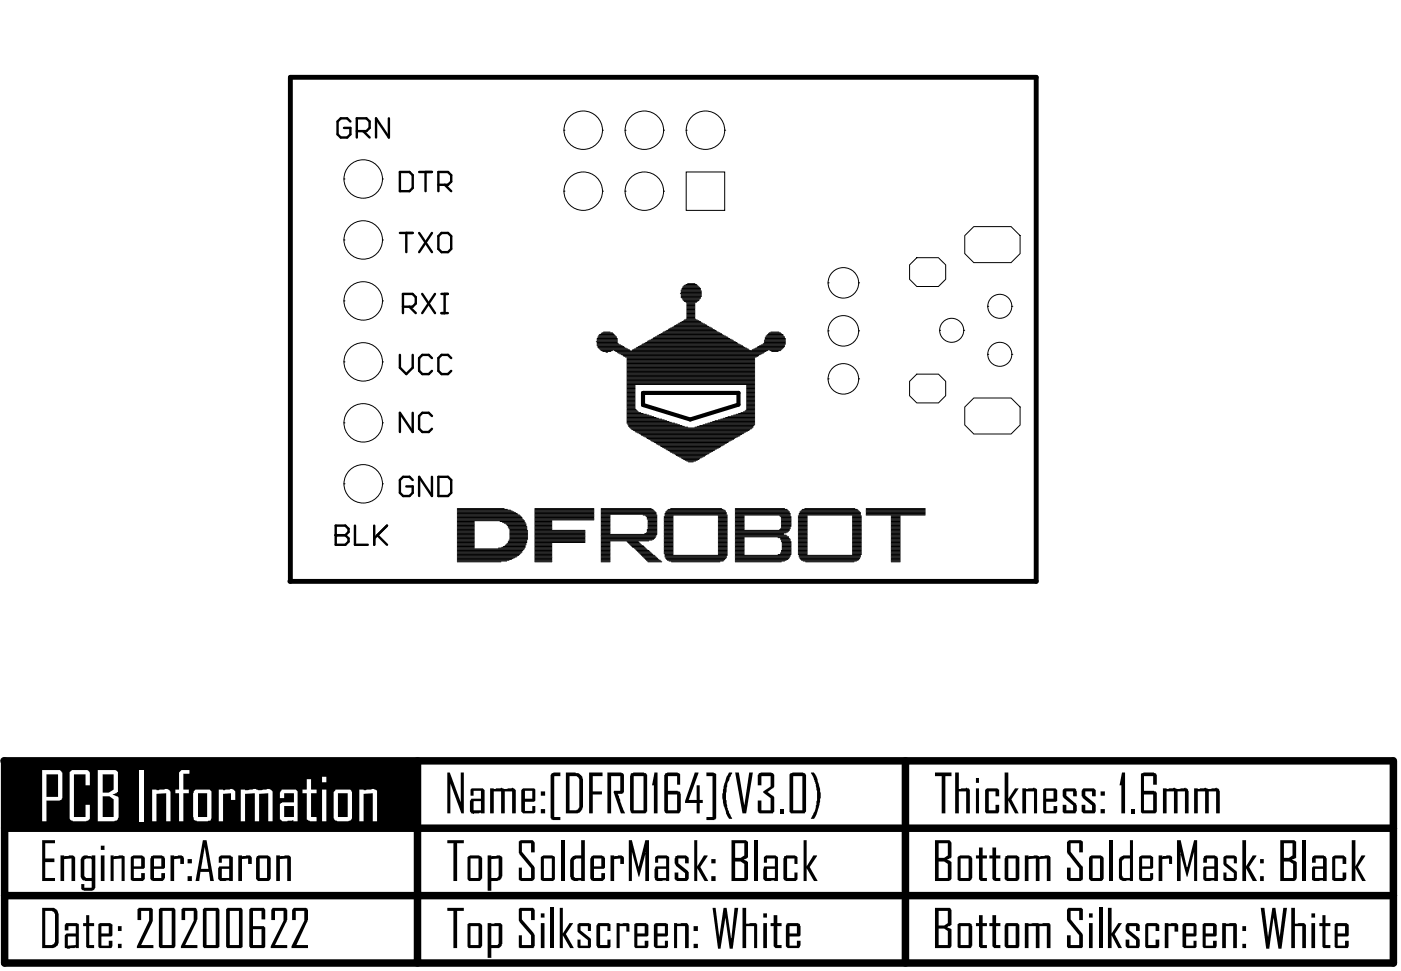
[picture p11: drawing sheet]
<svg xmlns="http://www.w3.org/2000/svg" width="97mm" height="67mm" viewBox="0 0 97 67" stroke-linecap="round" stroke-linejoin="round" font-family="sans-serif">
<path d="M.3 52.5h95.8M.3 52.5v14h95.8v-14M.3 57.2h95.8M28.8 52.5v14M62.5 52.5v14M.3 61.8h95.8" fill="none" stroke="#000" stroke-width=".52"/>
<g fill="#000">
<path d="M11.8 59h.2v.1a.46 .46 0 0 1 .7 .2v.3h-.3v-.3h-.4v1.5h-.2zM16.4 59h.3v.1a.51 .51 0 0 1 .7 .1v.4h-.3v-.3h-.4v1.5h-.3zM64.5 53.3h1.1v.3h-.4v2.5h-.2v-2.5h-.5zM65.9 53.3h.3v1.2h.1a.41 .41 0 0 1 .6 .1v1.5h-.2v-1.5h-.5v1.5h-.3zM68 54.5l.8-.1 .1 .1v.5h-.2v-.4h-.5v1.3h.5v-.3h.2v.4v.1h-.8h-.1zM69.3 53.3h.3v1.8l.4-.7h.3l-.5 .8 .5 .9h-.3l-.4-.8v.8h-.3zM70.5 54.4l.4 .1 .5-.1 .2 .1v1.6h-.3v-1.5h-.5v1.5h-.3zM73.4 54.5l.8-.1v.1l.1 .5h-.3v-.4h-.4v.3l.6 .6 .1 .5-.1 .1h-.8h-.1v-.5h.3v.3h.4v-.3l-.7-.6zM74.7 54.5l.1-.1h.7l.1 .1v.5h-.3v-.4h-.4v.3l.7 .7v.4l-.1 .1h-.7l-.2-.1v-.4h.3v.3h.4v-.3l-.7-.6zM77.4 53.3h.2v2.8h-.2v-1.9h-.2zM78 55.9h.3v.2h-.3zM79.9 59h.3v.1a.52 .52 0 0 1 .7 .1v.4h-.2v-.3h-.5v1.5h-.3z"/>
<path d="M80.2 54.4h1.7l.1 .2v1.5h-.2v-1.5h-.6v1.5h-.2v-1.5h-.5v1.5h-.3zM82.4 54.4h1.6l.2 .2v1.5h-.3v-1.5h-.5v1.5h-.3v-1.5h-.5v1.5h-.2zM2.9 58h.9v.2h-.7v1.1h.7v.2h-.7v1.1h.7v.2h-.9zM4.2 59l.3 .1a.59 .59 0 0 1 .6 .1l.1 1.6h-.3v-1.5h-.5v1.5h-.2zM5.9 63.2h.3v.5h.3v.2h-.3v1.3h.3v.2h-.5h-.1v-1.5h-.2v-.2h.2zM7.6 59h.2v.1l.7-.1 .1 .1v1.7h-.2v-1.5h-.6v1.5h-.2zM9.5 62.8l.1-.1h.9v.1v.8l-.8 1.6h.9v.2h-1.2l.9-1.8v-.7h-.6v.6h-.2zM12.5 62.8l.1-.1h.9l.1 .1v.7l-.8 1.7h.8v.2h-1.1l.9-1.8v-.7h-.6v.6h-.3zM18.8 62.7h.9l.1 .1v.8l-.8 1.6h.8v.2h-1.1l.9-1.8v-.7h-.6v.6h-.3zM19.1 59h.2v.1l.3-.1 .4 .1 .1 1.7h-.3v-1.5h-.5v1.5h-.2zM20.2 62.8l.1-.1h.8l.2 .1v.7l-.9 1.7h.9v.2h-1.2l.9-1.8v-.7h-.6v.6h-.2zM67.5 58.5h.3v.5h.3v.3h-.3v1.3h.3v.2h-.4l-.2-.1v-1.4h-.2v-.3h.2z"/>
<path d="M67.5 63.2h.3v.5h.3v.2h-.3v1.3h.3v.2h-.5h-.1v-1.5h-.2v-.2h.2zM68.5 58.5h.2v.5h.3v.3h-.3v1.3h.3v.2h-.4l-.1-.1v-1.4h-.2v-.3h.2zM68.5 63.2h.2v.5h.3v.2h-.3v1.3h.3v.2h-.4l-.1-.1v-1.4h-.2v-.2h.2zM70.7 59h.3v.1l.6-.1 .2 .1a.63 .63 0 0 1 .7 .1v1.6h-.3v-1.5h-.5v1.5h-.2v-1.5h-.5v1.5h-.3zM70.7 63.7l1.1 .1a.64 .64 0 0 1 .7 0v1.6h-.3v-1.5h-.5v1.5h-.2v-1.5h-.5v1.5h-.3zM73.7 58h.9l.1 .1v.7h-.2v-.6h-.6v.6l.8 1v.9l-.1 .1h-.8l-.2-.1v-.8h.3v.7h.6v-.7l-.9-1.1zM73.7 62.7h.9l.1 .1v.7h-.2v-.6h-.6v.6l.8 1v.9h-.1h-.9h-.1v-.8h.3v.6h.6v-.6l-.9-1.1zM76.4 62.7h.3v1.7l.5-.7h.2l-.5 .8 .5 .9h-.2l-.5-.8v.8h-.3zM77.7 63.8l.1-.1h.7l.1 .1v.5h-.2v-.4h-.5v.3l.7 .7v.4l-.1 .1h-.7l-.1-.1v-.4h.2v.4h.5v-.4l-.7-.6zM79 63.8l.1-.1h.7l.2 .1v.5h-.3v-.4h-.5v1.3h.5v-.3h.3v.4l-.1 .1h-.8h-.1zM80.4 63.7l.2 .1a.58 .58 0 0 1 .7 .1v.4h-.3v-.4h-.4v1.5h-.2zM81.2 58h.3l.4 1.9 .5-1.9h.2v2.8h-.2v-2l-.5 1.7-.5-1.7 .1 2h-.3z"/>
<path d="M84.4 59.2l.2-.2h.6l.1 .2v.4h-.2v-.3h-.5v.3l.7 .6v.5l-.1 .1h-.7l-.1-.1v-.5h.2v.4h.5v-.3l-.7-.6zM84.3 63.7h1v.1v1.6h-.2v-1.5h-.5v1.5h-.3zM85.7 58h.3v1.8l.4-.8h.3l-.5 .8 .5 1h-.3l-.4-.9v.9h-.3zM87 62.7h.2l.3 2.2 .3-2.2h.2l.3 2.2 .2-2.2h.3l-.4 2.8h-.2l-.3-2.3-.3 2.3h-.2zM89.1 62.7h.2v1.1h.1a.58 .58 0 0 1 .7 .1v1.5h-.3v-1.5h-.5v1.5h-.2zM91.2 63.2h.3v.5h.3v.2h-.3v1.3h.3v.2h-.5h-.1v-1.5h-.2v-.2h.2zM91.9 59.2l.2-.2h.6l.2 .2v.4h-.3v-.3h-.5v1.3h.5v-.4h.3v.4l-.1 .2h-.8l-.1-.1zM93.3 58h.2v1.8l.4-.8h.3l-.5 .8 .5 1h-.2l-.5-.9v.9h-.2z"/>
<path d="M7 58.4h.2v.3h-.2zM7 59h.2v1.8h-.2z"/>
<path d="M12.9 59.3h.3v.3h-.3zM12.9 60.5h.3v.3h-.3z"/>
<path d="M67.3 53.7h.2v.3h-.2zM67.3 54.4h.2v1.7h-.2z"/>
<path d="M72 54.5l.1-.1h.7l.1 .1v.8h-.7v.7h.5v-.4h.2v.4v.1h-.8h-.1zM72.2 54.6v.5h.5v-.5z"/>
<path d="M75.9 54.6h.3v.3h-.3zM75.9 55.9h.3v.2h-.3z"/>
<path d="M78.7 53.4l.2-.1h.7l.2 .2v.7h-.2v-.6h-.7v1h.7l.2 .1v1.3l-.1 .1h-.9h-.1zM78.9 54.8v1.1h.7v-1.1z"/>
<path d="M86.9 59.3h.3v.3h-.3zM86.9 60.5h.3v.3h-.3z"/>
<path d="M2.9 62.7h.8l.3 .1v.3v2l-.1 .3h-.2h-.8zM3.1 62.9v2.3h.5l.2-.2v-1.9l-.2-.2z"/>
<path d="M4.5 63.8l.8-.1 .1 .1v1.6h-.2a.72 .72 0 0 1-.7 0v-.8l.1-.2h.6v-.5h-.5v.3h-.2zM4.7 64.6v.7l.5-.1v-.6z"/>
<path d="M5.6 59.1l.2-.1 .5 .1v-.1h.3v2.3l-.2 .2-.6-.1a.32 .32 0 0 1-.2-.4h.2v.3h.5v-.5h-.6l-.1-.3v-1.2zM5.8 59.3v1.2l.1 .1h.4v-1.3h-.4z"/>
<path d="M6.8 63.8l.1-.1h.7l.2 .1v.8h-.1h-.7v.7h.5v-.4h.3v.4l-.1 .1h-.8h-.1zM7 63.9v.5h.5v-.5z"/>
<path d="M8.1 63.9h.3v.4h-.3zM8.1 65.2h.3v.2h-.3z"/>
<path d="M9 59.2l.2-.2h.6l.2 .1v.8l-.1 .1h-.7v.6h.5v-.3h.3v.4l-.1 .1h-.8l-.1-.1zM9.2 59.3v.5h.5v-.5z"/>
<path d="M10.4 59.1l.1-.1h.7l.1 .1 .1 .8-.1 .1h-.7v.6h.5v-.3h.3v.3l-.2 .2h-.7l-.1-.1zM10.6 59.3v.5h.5v-.5z"/>
<path d="M11 62.8v-.1h1l.1 .1v2.5l-.1 .1h-1zM11.2 62.9v2.3h.6v-2.3z"/>
<path d="M14 58h.3l.5 2.8h-.3l-.1-.6h-.6l-.1 .6h-.2zM14.1 58.5l-.2 1.5h.5z"/>
<path d="M14 62.8l.1-.1h1v.1v2.6h-1h-.1zM14.3 62.9v2.3h.6v-2.3z"/>
<path d="M15.1 59.2l.1-.2h.7l.2 .2v1.6h-.4a.49 .49 0 0 1-.6-.2v-.8h.7v-.5h-.5v.3h-.2zM15.3 60v.6h.5v-.6z"/>
<path d="M15.6 62.8l.1-.1h1v.1v2.6h-1h-.1zM15.9 62.9v2.3h.6v-2.3z"/>
<path d="M17.2 62.8l.1-.1h.9l.1 .1v.7h-.3v-.6h-.5v1h.7l.1 .1v1.4h-.1h-.9h-.1zM17.5 64.1v1.1h.5v-1.1z"/>
<path d="M17.7 59.1l.1-.1h.7l.1 .1 .1 1.5-.1 .2h-.8l-.1-.1zM17.9 59.3v1.3h.5v-1.3z"/>
<path d="M64.5 58h1l.1 .2v1l-.2 .1 .2 .2v1.2l-.1 .1h-1zM64.8 58.2v1h.3l.3-.2v-.8zM64.8 59.5v1.1h.6v-1l-.3-.1z"/>
<path d="M64.5 62.7h1l.1 .1v1l-.2 .2 .2 .1v1.2v.1h-1.1zM64.8 62.9v1h.3l.3-.2v-.8zM64.8 64.1v1.1h.6v-.9l-.3-.2z"/>
<path d="M66.1 59.2l.1-.2h.7l.1 .1 .1 1.5-.2 .2h-.7l-.1-.1zM66.3 59.3v1.3h.5v-1.3z"/>
<path d="M66.1 63.8l.1-.1h.7l.1 .1 .1 1.5-.1 .1h-.8h-.1zM66.3 63.9v1.3h.5v-1.3z"/>
<path d="M69.4 59.1l.1-.1h.7l.1 .2v1.4l-.1 .2h-.7l-.2-.1zM69.6 59.3v1.3h.5v-1.3z"/>
<path d="M69.4 63.8l.8-.1 .1 .1v1.5l-.1 .1h-.8l-.1-.1zM69.6 63.9v1.3h.5v-1.3z"/>
<path d="M75.1 63h.3v.3h-.3zM75.1 63.7h.3v1.7h-.3z"/>
<path d="M75.2 59.1l.1-.1h.7l.1 .1v1.5l-.1 .2h-.7l-.2-.1zM75.4 59.3v1.3h.5v-1.3z"/>
<path d="M78 58h.2v2.8h-.2a.64 .64 0 0 1-.8-.2v-1.3l.3-.3h.5zM77.5 59.3v1.3h.5v-1.3h-.4z"/>
<path d="M78.6 59.2l.2-.2h.6l.2 .2v.7l-.1 .1h-.7v.6h.6v-.3h.2v.4l-.2 .1h-.8zM78.8 59.3v.5h.6v-.5z"/>
<path d="M81.6 63.8l.8-.1 .2 .1v.8h-.1h-.7v.7h.5v-.4h.3v.5h-.1h-.8h-.1zM81.8 63.9v.5h.5v-.5z"/>
<path d="M83 63.8l.1-.1h.7l.1 .1v.8h-.7v.7h.5v-.4h.2v.4v.1h-.8h-.1zM83.2 63.9v.5h.5v-.5z"/>
<path d="M83.1 59.1l.1-.1h.6l.2 .1v1.7h-.9l-.1-.9 .1-.1h.7v-.5h-.5v.3h-.3zM83.2 60v.6h.6v-.6z"/>
<path d="M85.7 63.9h.3v.4h-.3zM85.7 65.2h.3v.2h-.3z"/>
<path d="M88.3 58h1l.1 .1v1.1l-.3 .1 .4 .2v1.1l-.2 .2h-1zM88.6 58.2v1h.3l.3-.2v-.8zM88.6 59.5v1.1h.6v-1l-.2-.1z"/>
<path d="M90.5 63h.2v.3h-.2zM90.5 63.7h.2v1.7h-.2z"/>
<path d="M90.6 59.1l.1-.1h.6l.2 .1v1.7h-.8l-.2-.1v-.8l.1-.1h.7v-.5h-.5v.3h-.3zM90.7 60v.6h.6v-.6z"/>
<path d="M92.1 63.8l.1-.1h.7l.2 .1v.8h-.1h-.7v.7h.5v-.4h.3v.4l-.1 .1h-.8h-.1zM92.3 63.9v.5h.5v-.5z"/>
</g>
<path d="M76.7 58v2.8M90 58v2.8" fill="none" stroke="#000" stroke-width=".21"/>
<path d="M75.9 62.7v2.7" fill="none" stroke="#000" stroke-width=".25"/>
<path d="M.3 52.6h28.3v4.6h-28.3z" fill-rule="evenodd" fill="#000"/>
<g fill="#fff">
<path d="M4.8 53.3l.2-.1h1l.2 .1v.9h-.3v-.7h-.8v2.9h.8v-.8h.3v.9l-.1 .2h-1.1l-.2-.2z"/>
<path d="M9.6 53.2h.4v3.5h-.4z"/>
<path d="M10.5 54.5h.5h.6l.2 .1v2.1h-.3v-1.9h-.7v1.9h-.3z"/>
<path d="M12.4 53.3l.1-.1h.6v.2h-.5v1.1h.4v.3h-.4v1.9h-.2v-1.9h-.3v-.3h.3z"/>
<path d="M15.1 54.5h.4a.62 .62 0 0 1 .7 .1v.6h-.3v-.4h-.5v1.9h-.3z"/>
<path d="M16.6 54.5h.5h.6h.2a.81 .81 0 0 1 .9 .1v2.1h-.3v-1.9h-.6v1.9h-.3v-1.9h-.7v1.9h-.3z"/>
<path d="M21.2 53.8h.3v.7h.3v.3h-.3v1.6h.3v.3h-.4a.18 .18 0 0 1-.2-.1 .18 .18 0 0 1 0-.2v-1.6h-.3v-.3h.3z"/>
<path d="M24.8 54.5h.5h.4a.24 .24 0 0 1 .3 .3v1.9h-.3v-1.9h-.6v1.9h-.3z"/>
<path d="M2.9 53.2h1.2l.2 .1v1.8l-.2 .2h-.9v1.4h-.3zM3.2 53.5v1.5h.8v-1.5z"/>
<path d="M6.7 53.2h1.3l.1 .1v1.4l-.3 .1 .4 .3v1.3l-.1 .3h-1.4zM7.1 53.5v1.2h.4l.3-.2v-1zM7.1 55v1.4h.7v-1.2l-.3-.2z"/>
<path d="M13.4 54.6l.1-.1h1l.1 .1v1.8a.23 .23 0 0 1-.3 .3h-.7a.22 .22 0 0 1-.3-.3zM13.7 54.8v1.6h.6v-1.6z"/>
<path d="M19.4 54.5h1l.1 .1v2.1h-.3v-.1a.98 .98 0 0 1-.9 0v-1.1l.2-.1h.8v-.6h-.7v.3h-.3v-.4zM19.6 55.6v.8h.7v-.8z"/>
<path d="M22.2 53.6h.3v.4h-.3zM22.2 54.5h.3v2.2h-.3z"/>
<path d="M23.1 54.5h1.1l.1 .2v1.8l-.1 .2h-.9l-.3-.2v-1.8zM23.3 54.8v1.6h.7v-1.6z"/>
</g>
<g fill="#000">
<path d="M30.9 58h1.1v.2h-.5v2.6h-.2v-2.6h-.4zM30.9 53.3h.1l.8 2.1v-2.1h.2v2.8h-.2l-.7-2v2h-.2zM33.8 54.4h1.7l.1 .1v1.6h-.3v-1.5h-.5v1.5h-.2v-1.5h-.5v1.5h-.3zM38 53.4l.2-.1h.5v.3h-.5v2.8h.5v.2h-.6l-.1-.1zM40.6 53.3h1v.3h-.7v1h.6v.2h-.6v1.3h-.3zM42.1 59h.3v.1a.46 .46 0 0 1 .6 .2v.3h-.2v-.3h-.4v1.5h-.3zM41.9 53.3h1l.1 .2v1.2l-.2 .1a.11 .11 0 0 0-.1 0 .11 .11 0 0 0 0 .2l.4 1.1h-.3l-.5-1.4 .1-.1h.4v-1h-.6v2.5h-.3zM45.2 53.3h.2v2.8h-.3v-1.9h-.1zM47.9 53.3l.3 .1-.7 1.8h.6v-1h.2v1h.2v.2h-.2v.7h-.2v-.7h-.8zM48.7 53.3h.5l.2 .2v3l-.1 .1h-.6v-.2h.5v-2.8h-.5zM50.3 53.3h.2v.2a3.1 3.1 0 0 0 0 3h-.2a2.92 2.92 0 0 1 0-3.2zM50.7 53.3h.3l.4 2.5 .3-2.5h.2l-.4 2.8h-.3z"/>
<path d="M52.3 53.4l.2-.1h.7l.2 .2v.8l-.4 .4 .4 .4v.9l-.1 .1h-.9l-.1-.1v-.7h.2v.6h.7v-.8l-.5-.4v-.1l.5-.3v-.7h-.7v.6h-.2zM53.8 55.9h.3v.2h-.3zM56 53.3h.2a2.99 2.99 0 0 1 0 3.2h-.2v-.1a3.1 3.1 0 0 0 0-3.1zM30.9 62.7h1.1v.2h-.5v2.5h-.2v-2.5h-.4zM35.8 58.1l.1-.1h.9l.1 .2v.6h-.3v-.6h-.6v.6l.9 1.1v.7l-.2 .2h-.8l-.1-.1v-.8h.2v.7h.6v-.7l-.8-1zM35.8 62.8l.1-.1h.9l.1 .1v.7h-.3v-.6h-.6v.6l.9 1v.8l-.1 .1h-1v-.8h.2v.6h.6v-.6l-.8-1zM38.6 62.7h.2v1.7l.5-.7h.2l-.5 .8 .6 .9h-.3l-.5-.8v.8h-.2zM39.8 63.8l.1-.1h.7l.2 .1v.5h-.2v-.4h-.5v.3l.7 .6v.6h-.1h-.8h-.1v-.5h.3v.4h.5v-.4l-.8-.6zM41.2 63.8l.1-.1h.7l.1 .1v.5h-.2v-.4h-.5v1.3h.5v-.3h.2v.5h-.1h-.7h-.1zM42.5 63.7h.7a.18 .18 0 0 1 .2 0 .18 .18 0 0 1 0 .2v.4h-.2v-.4h-.4v1.5h-.3zM43.4 58h.2l.5 1.9 .4-1.9h.3v2.8h-.3l.1-2-.5 1.7-.5-1.7v2h-.2zM46.6 59.1l.1-.1h.6l.2 .2v.4h-.2v-.3h-.5v.3l.7 .6v.4l-.1 .2h-.7l-.2-.1v-.5h.3v.4h.5v-.3l-.7-.5-.1-.2z"/>
<path d="M46.5 63.7l.3 .1a.58 .58 0 0 1 .7 .1v1.5h-.2v-1.5h-.6v1.5h-.2zM47.9 58h.2v1.8l.5-.8h.2l-.5 .8 .6 1h-.3l-.5-.9v.9h-.2zM49.2 62.7h.2l.2 2.2 .3-2.2h.2l.3 2.2 .3-2.2h.2l-.3 2.8h-.3l-.3-2.3-.3 2.3h-.2zM51.2 62.7h.3v1.1l.7-.1v.1v1.6h-.2v-1.5h-.5v1.5h-.3zM53.4 63.2h.2v.5h.3v.2h-.3v1.3h.3v.2h-.4l-.1-.1v-1.4h-.2v-.2h.2zM54.1 59.1l.1-.1h.7l.1 .2v.4h-.2v-.3h-.5v1.3h.5v-.4h.2v.5l-.1 .1h-.7l-.1-.1zM55.4 58h.3v1.8l.4-.8h.3l-.5 .8 .5 1h-.2l-.5-.9v.9h-.3z"/>
<path d="M32.5 54.5v-.1h.8l.1 .1v1.6l-.8 .1-.2-.2v-.7l.1-.2h.7v-.5h-.5v.3h-.2zM32.7 55.3v.6h.5v-.6z"/>
<path d="M36 54.5l.9-.1v.1v.8h-.7v.7h.5v-.4h.2v.5h-.8l-.1-.1zM36.2 54.6v.5h.5v-.5z"/>
<path d="M37.3 54.6h.3v.3h-.3zM37.3 55.9h.3v.2h-.3z"/>
<path d="M39 53.3l.9 .1 .3 .2v2.1l-.1 .2a.37 .37 0 0 1-.4 .2h-.7zM39.3 53.6v2.3h.5l.2-.2v-1.9l-.2-.2z"/>
<path d="M43.5 53.4l.2-.1h.7l.3 .2v2.5l-.2 .1h-.9h-.1zM43.7 53.6v2.3h.7v-2.3z"/>
<path d="M45.9 53.4l.1-.1h.8l.1 .2v.7h-.2v-.6h-.6v1h.7l.2 .2v1.2l-.2 .1h-.8l-.2-.1zM46.1 54.8v1.1h.6v-1.1z"/>
<path d="M49.1 59.3h.3v.3h-.3zM49.1 60.5h.3v.3h-.3z"/>
<path d="M54.5 53.5l.2-.2h.7l.2 .2v2.5l-.1 .1h-.9h-.1zM54.7 53.6v2.3h.7v-2.3z"/>
<path d="M32.3 59.2l.1-.2h.7l.1 .1 .1 1.5-.2 .2h-.8zM32.5 59.3v1.3h.5v-1.3z"/>
<path d="M32.3 63.8v-.1h.8l.1 .1 .1 1.5-.2 .1h-.8zM32.5 63.9v1.3h.5v-1.3z"/>
<path d="M33.6 59h.3v.1l.6-.1 .2 .2v1.3l-.3 .3h-.5v.7h-.3zM33.9 59.3v1.3h.4l.1-.1v-1.2z"/>
<path d="M33.6 63.7l.4 .1a.58 .58 0 0 1 .7 .1l-.1 1.4-.2 .1h-.5v.7h-.3zM33.9 63.9v1.3h.4h.1v-1.3z"/>
<path d="M37.3 63h.3v.3h-.3zM37.3 63.7h.3v1.7h-.3z"/>
<path d="M37.3 59.2l.2-.2h.6l.2 .1v1.6l-.1 .1h-.8l-.1-.1zM37.5 59.3v1.3h.6v-1.3z"/>
<path d="M40.1 58h.2v2.8h-.2a.49 .49 0 0 1-.8-.3v-1.2l.2-.2 .6-.1zM39.6 59.4v1a.35 .35 0 0 0 .5 .2v-1.3h-.3z"/>
<path d="M40.8 59.1l.7-.1 .2 .2v.7v.1h-.7v.6h.5v-.3h.2v.3l-.1 .2h-.7l-.2-.2v-1.3zM41 59.3v.5h.5v-.5z"/>
<path d="M43.8 63.8v-.1h.8l.1 .1v.8h-.7v.7h.5v-.4h.2v.4v.1h-.9zM44 63.9v.5h.5v-.5z"/>
<path d="M45.2 63.8l.8-.1 .1 .1v.8h-.1h-.6v.7h.5v-.4h.2v.5h-.1h-.8l-.1-.1zM45.4 63.9v.5h.5v-.5z"/>
<path d="M45.2 59.2l.2-.2h.6l.2 .2v1.6h-.4a.45 .45 0 0 1-.6-.2v-.6v-.2h.8v-.5h-.6v.3h-.2zM45.4 60v.6h.6v-.6z"/>
<path d="M47.9 63.9h.3v.4h-.3zM47.9 65.2h.3v.2h-.3z"/>
<path d="M50.5 58h1l.1 .1v1.1l-.3 .1 .3 .2v1.2l-.1 .1h-1zM50.7 58.2v1h.4l.3-.2v-.8zM50.7 59.5v1.1h.7v-1l-.3-.1z"/>
<path d="M52.7 63h.2v.3h-.2zM52.7 63.7h.2v1.7h-.2z"/>
<path d="M52.7 59.2l.1-.2h.7l.2 .2v1.6h-.4a.49 .49 0 0 1-.6-.2v-.8h.8v-.5h-.6v.3h-.2zM52.9 60v.6h.6v-.6z"/>
<path d="M54.3 63.8l.8-.1 .1 .1v.8h-.1h-.6v.7h.5v-.4h.2v.4l-.1 .1h-.8l-.1-.1zM54.5 63.9v.5h.5v-.5z"/>
</g>
<path d="M38.8 58v2.8M52.2 58v2.8" fill="none" stroke="#000" stroke-width=".25"/>
<path d="M38.1 62.7v2.7" fill="none" stroke="#000" stroke-width=".21"/>
<g fill="none" stroke="#000" stroke-width=".07">
<path d="M23.7 16.6h.1M23.7 16.6a1.33 1.33 0 0 0 1.4 1.3 1.33 1.33 0 0 0 1.3-1.3M23.7 16.6a1.33 1.33 0 0 1 1.4-1.4 1.33 1.33 0 0 1 1.3 1.4M23.7 12.4h.1M23.7 12.4a1.33 1.33 0 0 0 1.4 1.3 1.33 1.33 0 0 0 1.3-1.3M23.7 12.4a1.33 1.33 0 0 1 1.4-1.4 1.33 1.33 0 0 1 1.3 1.4M26.4 16.6h.1M26.4 12.4h.1M38.9 13.2h.1M38.9 13.2a1.33 1.33 0 0 0 1.3 1.3 1.33 1.33 0 0 0 1.4-1.3M38.9 13.2a1.33 1.33 0 0 1 1.3-1.3 1.33 1.33 0 0 1 1.4 1.3M38.9 9h.1"/>
<path d="M38.9 9a1.33 1.33 0 0 0 1.3 1.3 1.33 1.33 0 0 0 1.4-1.3M38.9 9a1.33 1.33 0 0 1 1.3-1.3 1.33 1.33 0 0 1 1.4 1.3M41.6 13.2h.1M41.6 9h.1M43.1 13.2h.1M43.1 13.2a1.33 1.33 0 0 0 1.4 1.3 1.33 1.33 0 0 0 1.3-1.3M43.1 13.2a1.33 1.33 0 0 1 1.4-1.3 1.33 1.33 0 0 1 1.3 1.3M43.1 9h.1M43.1 9a1.33 1.33 0 0 0 1.4 1.3 1.33 1.33 0 0 0 1.3-1.3M43.1 9a1.33 1.33 0 0 1 1.4-1.3 1.33 1.33 0 0 1 1.3 1.3M45.8 13.2h.1M45.8 9h.1"/>
<path d="M47.1 20h1.2M47.1 19.9h1.2M47.1 19.8h1.1M47.2 19.7h1M47.2 19.7h.9M47.3 19.6h.8M47.3 9h.1M47.3 9a1.33 1.33 0 0 0 1.4 1.3 1.33 1.33 0 0 0 1.3-1.3M47.3 9a1.33 1.33 0 0 1 1.4-1.3 1.33 1.33 0 0 1 1.3 1.3M47.3 11.9h2.7v2.6h-2.7zM47.4 19.6h.5M50 9h.1"/>
<path d="M57.1 19.5h.1M57.1 19.5a1.05 1.05 0 0 0 1.1 1.1 1.05 1.05 0 0 0 1-1.1M57.1 19.5a1.05 1.05 0 0 1 1.1-1 1.05 1.05 0 0 1 1 1M59.2 19.5h.1M62.8 18.3l.5-.5h1.4l.5 .5v1l-.5 .5h-1.4l-.5-.5zM66.6 16.3l.6-.7h2.6l.6 .7v1.2l-.6 .6h-2.6l-.6-.6zM23.7 25h.1M23.7 25a1.33 1.33 0 0 0 1.4 1.3 1.33 1.33 0 0 0 1.3-1.3M23.7 25a1.33 1.33 0 0 1 1.4-1.3 1.33 1.33 0 0 1 1.3 1.3M23.7 29.2h.1M23.7 29.2a1.33 1.33 0 0 0 1.4 1.3 1.33 1.33 0 0 0 1.3-1.3M23.7 29.2a1.33 1.33 0 0 1 1.4-1.3 1.33 1.33 0 0 1 1.3 1.3"/>
<path d="M23.7 33.4h.1M23.7 33.4a1.33 1.33 0 0 0 1.4 1.3 1.33 1.33 0 0 0 1.3-1.3M23.7 33.4a1.33 1.33 0 0 1 1.4-1.3 1.33 1.33 0 0 1 1.3 1.3M23.7 20.8h.1M23.7 20.8a1.33 1.33 0 0 0 1.4 1.3 1.33 1.33 0 0 0 1.3-1.3M23.7 20.8a1.33 1.33 0 0 1 1.4-1.4 1.33 1.33 0 0 1 1.3 1.4M26.4 25h.1M26.4 29.2h.1M26.4 33.4h.1M26.4 20.8h.1M31.6 38.8h3M31.6 38.7h3.4"/>
<path d="M31.6 38.7h3.5M31.6 38.6h3.7M31.6 38.6h3.8M31.6 38.5h3.9M31.6 38.4h4M31.6 38.4h4.1M31.6 38.3h4.2M31.6 38.2h4.3M31.6 38.2h4.4M31.6 38.1h4.4M31.6 38h4.5M31.6 37.9h4.5"/>
<path d="M31.6 37.9h4.6M31.6 37.8h1.1M31.6 37.7h1.1M31.6 37.6h1.1M31.6 37.5h1.1M31.6 37.4h1.1M31.6 37.3h1.1M31.6 37.2h1.1M31.6 37.1h1.1M31.6 37h1.1M31.6 36.9h1.1M31.6 36.8h1.1"/>
<path d="M31.6 36.7h1.1M31.6 36.6h1.1M31.6 36.5h1.1M31.6 36.4h1.1M31.6 36.3h1.1M31.6 36.2h1.1M31.6 36.1h1.1M31.6 36h1.1M31.6 35.9h4.6M31.6 35.9h4.5M31.6 35.8h4.5M31.6 35.8h4.4"/>
<path d="M31.6 35.7h4.4M31.6 35.6h4.3M31.6 35.6h4.2M31.6 35.5h4.1M31.6 35.4h4.1M31.6 35.4h4M31.6 35.3h3.9M31.6 35.3h3.7M31.6 35.2h3.6M31.6 35.2h3.4M31.6 35.1h3.2M34.4 37.8h1.8"/>
<path d="M34.5 36h1.7M34.6 37.8h1.6M34.7 36.1h1.5M34.7 37.7h1.5M34.8 36.1h1.4M34.8 37.7h1.4M34.9 37.6h1.4M34.9 36.2h1.4M35 37.6h1.3M35 36.2h1.3M35 37.5h1.3M35 36.3h1.3"/>
<path d="M35.1 37.4h1.2M35.1 36.4h1.2M35.1 36.3h1.2M35.1 37.3h1.2M35.1 36.5h1.2M35.2 37.2h1.2M35.2 37.1h1.2M35.2 37h1.2M35.2 36.9h1.2M35.2 36.8h1.2M35.2 36.7h1.2M35.2 36.6h1.2"/>
<path d="M35.2 36.6h1.1M36.9 38.8h1.2M36.9 38.7h1.2M36.9 38.6h1.2M36.9 38.5h1.2M36.9 38.4h1.2M36.9 38.3h1.2M36.9 38.2h1.2M36.9 38.1h1.2M36.9 38h1.2M36.9 37.9h1.2M36.9 37.8h1.2"/>
<path d="M36.9 37.7h1.2M36.9 37.6h1.2M36.9 37.5h1.2M36.9 37.4h3.5M36.9 37.3h3.5M36.9 37.2h3.5M36.9 37.1h3.5M36.9 37h3.5M36.9 36.9h3.5M36.9 36.8h3.5M36.9 36.7h3.5M36.9 36.6h3.5"/>
<path d="M36.9 36.6h1.2M36.9 36.5h1.2M36.9 36.4h1.2M36.9 36.3h1.2M36.9 36.2h1.2M36.9 36.1h1.2M36.9 36h1.2M36.9 35.9h1.2M36.9 35.9h4.1M36.9 35.8h4.1M36.9 35.7h4.1M36.9 35.6h4.1"/>
<path d="M36.9 35.5h4.1M36.9 35.4h4.1M36.9 35.3h4.1M36.9 35.2h4.1M36.9 35.1h4.1M41.1 23.6h1.5M41.2 23.8h1.6M41.2 23.8h1.5M41.2 23.7h1.4M41.2 23.6h1.4M41.2 23.5h1.4M41.2 23.4h1.4"/>
<path d="M41.2 23.9h1.7M41.3 23.3h1.2M41.3 24h1.8M41.3 23.9h1.7M41.3 23.2h1.2M41.3 23.1h1.1M41.3 24h1.9M41.4 23.1h1M41.4 24.1h1.9M41.4 24.1h2M41.5 38.8h.6M41.5 38.7h.6"/>
<path d="M41.5 38.6h.6M41.5 38.5h.6M41.5 38.4h.6M41.5 38.3h.6M41.5 38.2h.6M41.5 38.1h.6M41.5 38h.6M41.5 37.9h.6M41.5 37.8h.6M41.5 37.7h.6M41.5 37.6h.6M41.5 37.5h.6"/>
<path d="M41.5 37.4h.6M41.5 37.3h3.3M41.5 37.3h3.5M41.5 37.2h3.6M41.5 37.2h3.7M41.5 37.1h3.7M41.5 37h3.8M41.5 36.9h3.8M41.5 36.8h.6M41.5 36.7h.6M41.5 36.6h.6M41.5 36.5h.6"/>
<path d="M41.5 36.4h.6M41.5 36.3h.6M41.5 36.2h.6M41.5 36.1h.6M41.5 36h.6M41.5 35.9h.6M41.5 35.8h.6M41.5 35.7h.6M41.5 35.6h.6M41.5 24.2h.8M41.5 23h.8M41.5 35.5h3.8"/>
<path d="M41.5 35.4h3.8M41.5 35.3h3.7M41.5 35.2h3.6M41.5 35.2h3.5M41.5 35.1h3.4M41.6 24.3h.5M41.6 22.9h.5M41.8 24.3h.1M42.4 24.2h1.1M42.5 24.3h10.3M42.6 24.3h10.1M42.6 24.4h10.1"/>
<path d="M42.8 24.4h9.8M42.9 24.5h9.6M43 24.5h9.3M43 24.6h9.3M43.1 24.6h9.1M43.3 37.4h.7M43.3 28.9h2.4M43.3 28.9h2.1M43.3 28.8h2M43.3 28.8h1.8M43.3 28.7h1.6M43.3 28.7h1.5"/>
<path d="M43.3 28.6h1.3M43.3 28.5h1.1M43.3 28.5h.9M43.3 28.4h.7M43.3 28.3h.6M43.3 28.2h.5M43.3 28.1h.5M43.3 28h.5M43.3 27.9h.5M43.3 27.8h.5M43.3 27.7h.5M43.3 27.6h.5"/>
<path d="M43.3 27.5h.5M43.3 27.4h.5M43.3 27.3h.5M43.3 27.2h.5M43.3 27.1h.5M43.3 27h.5M43.3 26.9h.5M43.3 26.8h.5M43.3 26.7h.5M43.3 26.6h.5M43.3 29.1h2.9M43.3 29h2.7"/>
<path d="M43.3 29h2.5M43.3 29.2h3.2M43.3 29.2h3M43.3 26.5h8.8M43.3 26.4h8.8M43.3 26.3h8.8M43.3 26.2h8.8M43.3 26.1h8.8M43.3 26h8.8M43.3 25.9h8.8M43.3 25.8h8.8M43.3 25.7h8.8"/>
<path d="M43.3 25.6h8.8M43.3 25.5h8.8M43.3 25.4h8.8M43.3 25.3h8.8M43.3 25.2h8.8M43.3 25.1h8.8M43.3 25h8.8M43.3 24.9h8.8M43.3 24.8h8.8M43.3 24.7h8.8M43.3 37.4h.8M43.3 29.3h3.6"/>
<path d="M43.3 29.3h3.4M43.4 37.5h.8M43.4 29.4h3.8M43.4 29.4h3.7M43.4 37.6h.8M43.4 29.5h4M43.5 37.6h.8M43.5 29.5h8.4M43.5 37.7h.9M43.5 29.6h8.3M43.6 37.7h.8M43.6 24.2h8.2"/>
<path d="M43.6 29.7h8.1M43.7 37.8h.8M43.7 24.1h8M43.7 29.7h8M43.8 37.8h.7M43.8 24.1h7.8M43.8 37.9h.8M43.8 29.8h7.8M43.9 37.9h.8M43.9 24h7.6M43.9 29.8h7.6M43.9 38h.9"/>
<path d="M43.9 24h7.5M44 38.1h.8M44 29.9h7.3M44 38.1h.9M44 23.9h7.3M44.1 38.2h.8M44.1 29.9h7.2M44.2 38.2h.8M44.2 23.9h7M44.2 38.3h.8M44.2 30h7M44.3 38.3h.9"/>
<path d="M44.3 23.8h6.8M44.3 30h6.8M44.3 38.4h.9M44.3 23.8h6.7M44.4 38.4h.9M44.4 35.6h.9M44.4 30.1h6.6M44.4 38.5h.9M44.4 23.7h6.5M44.5 38.6h.9M44.5 36.8h.8M44.5 30.2h6.4"/>
<path d="M44.5 35.6h.8M44.5 23.6h6.3M44.6 38.7h.9M44.6 36.8h.7M44.6 35.7h.7M44.6 30.2h6.2M44.7 38.7h.9M44.7 36.7h.6M44.7 36.6h.6M44.7 35.8h.6M44.7 35.7h.6M44.7 23.6h6"/>
<path d="M44.7 30.3h6M44.7 38.8h1M44.7 36.5h.6M44.7 36.4h.6M44.7 36.3h.6M44.7 36.2h.6M44.7 36.1h.6M44.7 36h.6M44.7 35.9h.6M44.7 23.5h5.9M44.8 30.3h5.8M44.8 23.5h5.8"/>
<path d="M44.9 30.4h5.6M44.9 23.4h5.6M44.9 30.4h5.5M45 23.4h5.3M45 30.5h5.3M45.1 23.3h5.1M45.2 30.5h5M45.2 23.3h5M45.3 30.6h4.8M45.3 23.2h4.8M45.3 30.7h4.7M45.4 23.1h4.5"/>
<path d="M45.4 30.7h4.5M45.5 23.1h4.3M45.5 30.8h4.3M45.6 23h4.2M45.6 30.8h4.1M45.7 23h4M45.7 30.9h4M45.8 22.9h3.8M45.8 38.2h.6M45.8 38.1h.6M45.8 38h.6M45.8 37.9h.6"/>
<path d="M45.8 37.8h.6M45.8 37.7h.6M45.8 37.6h.6M45.8 37.5h.6M45.8 37.4h.6M45.8 37.3h.6M45.8 37.2h.6M45.8 37.1h.6M45.8 37h.6M45.8 36.9h.6M45.8 36.8h.6M45.8 36.7h.6"/>
<path d="M45.8 36.6h.6M45.8 36.5h.6M45.8 36.4h.6M45.8 36.3h.6M45.8 36.2h.6M45.8 36.1h.6M45.8 36h.6M45.8 35.9h.6M45.8 35.8h.6M45.8 35.7h.6M45.8 30.9h3.8M45.9 38.4h4.2"/>
<path d="M45.9 38.3h4.3M45.9 38.3h.5M45.9 35.6h.5M45.9 35.6h4.3M45.9 35.5h4.2M45.9 35.4h4.2M45.9 22.9h3.5M45.9 38.6h4.2M45.9 38.5h4.2M45.9 35.3h4.2M45.9 31h3.5M46 38.6h4"/>
<path d="M46 35.3h4.1M46 31h3.3M46 22.8h3.4M46 38.7h3.9M46 35.2h4M46.1 35.2h3.8M46.1 31.1h3.2M46.1 22.8h3.2M46.2 38.7h3.7M46.2 22.7h3M46.2 31.2h3M46.3 35.1h3.5"/>
<path d="M46.3 31.2h2.8M46.3 22.6h2.8M46.3 38.8h3.4M46.4 31.3h2.5M46.4 22.6h2.6M46.5 31.3h2.4M46.5 22.5h2.4M46.5 22.5h2.3M46.6 31.4h2.2M46.7 31.4h2M46.7 22.4h2M46.8 31.5h1.8"/>
<path d="M46.8 22.4h1.8M46.8 22.3h1.7M46.9 31.5h1.6M46.9 22.3h1.5M46.9 20.3h1.5M47 31.6h1.4M47 20.5h1.3M47 20.5h1.4M47 20.4h1.4M47 20.3h1.4M47 20.1h1.4M47 20h1.3"/>
<path d="M47 20.2h1.4M47.1 31.7h1.2M47.1 22.2h1.2M47.1 20.6h1.2M47.1 20.7h1.1M47.2 31.7h1M47.2 22.1h1M47.2 20.8h1M47.2 22.1h.9M47.2 20.8h.9M47.3 31.8h.8M47.3 22h.7"/>
<path d="M47.3 20.9h.8M47.4 31.8h.6M47.4 22h.5M47.4 21.9h.5M47.4 21.8h.5M47.4 21.7h.5M47.4 21.6h.5M47.4 21.5h.5M47.4 21.4h.5M47.4 21.3h.5M47.4 21.2h.5M47.4 21.1h.5"/>
<path d="M47.4 21h.5M47.4 20.9h.5M47.5 31.9h.3M47.9 29.5h4.1M48.1 29.4h3.9M48.3 29.4h3.7M48.5 29.3h3.6M48.7 29.3h3.4M48.8 29.2h3.3M49 29.2h3.1M49.2 29.1h2.9M49.3 29h2.8"/>
<path d="M49.6 38.3h.6M49.6 38.2h.6M49.6 38.1h.6M49.6 38h.6M49.6 37.9h.6M49.6 37.8h.6M49.6 37.7h.6M49.6 37.6h.6M49.6 37.5h.6M49.6 37.4h.6M49.6 37.3h.6M49.6 37.2h.6"/>
<path d="M49.6 37.1h.6M49.6 37h.6M49.6 36.9h.6M49.6 36.8h.6M49.6 36.7h.6M49.6 36.6h.6M49.6 36.5h.6M49.6 36.4h.6M49.6 36.3h.6M49.6 36.2h.6M49.6 36.1h.6M49.6 36h.6"/>
<path d="M49.6 35.9h.6M49.6 35.8h.6M49.6 35.7h.6M49.6 35.6h.6M49.6 29h2.5M49.7 28.9h2.4M49.9 28.9h2.2M50.1 28.8h2M50.2 28.8h1.9M50.5 28.7h1.6M50.6 28.7h1.5M50.7 38.8h3.2"/>
<path d="M50.7 38.7h3.4M50.7 38.7h3.5M50.7 38.6h3.7M50.7 38.5h3.8M50.7 38.4h3.8M50.7 38.3h3.8M50.7 38.3h.6M50.7 38.2h.6M50.7 38.1h.6M50.7 38h.6M50.7 37.9h.6M50.7 37.8h.6"/>
<path d="M50.7 37.7h.6M50.7 37.6h.6M50.7 37.5h.6M50.7 37.4h.6M50.7 37.3h.6M50.7 37.2h.6M50.7 37.1h.6M50.7 37h3.6M50.7 36.9h3.5M50.7 36.9h3.4M50.7 36.8h3.4M50.7 36.8h3.5"/>
<path d="M50.7 36.7h3.7M50.7 36.6h3.8M50.7 36.6h.6M50.7 36.5h.6M50.7 36.4h.6M50.7 36.3h.6M50.7 36.2h.6M50.7 36.1h.6M50.7 36h.6M50.7 35.9h.6M50.7 35.8h.6M50.7 35.7h.6"/>
<path d="M50.7 35.6h.6M50.7 35.6h3.8M50.7 37.1h3.7M50.7 35.5h3.8M50.7 35.4h3.8M50.7 35.3h3.8M50.7 35.3h3.7M50.7 35.2h3.7M50.7 35.2h3.6M50.7 35.1h3.4M50.8 28.6h1.3M51 28.5h1.1"/>
<path d="M51.1 28.5h1M51.3 28.4h.8M51.4 28.4h.7M51.5 28.3h.6M51.5 28.2h.6M51.5 28.1h.6M51.5 28h.6M51.5 27.9h.6M51.5 27.8h.6M51.5 27.7h.6M51.5 27.6h.6M51.5 27.5h.6"/>
<path d="M51.5 27.4h.6M51.5 27.3h.6M51.5 27.2h.6M51.5 27.1h.6M51.5 27h.6M51.5 26.9h.6M51.5 26.8h.6M51.5 26.7h.6M51.5 26.6h.6M51.8 24.2h1.2M51.9 24.1h2M52 24.1h2"/>
<path d="M52.1 24h1.9M52.2 24h1.9M52.3 23.9h1.8M52.4 23.9h1.7M52.5 23.8h1.6M52.6 23.8h1.6M52.7 23.7h1.5M52.7 23.6h1.5M52.7 23.5h1.5M52.8 23.4h1.4M52.8 23.3h1.3M52.8 23.2h1.3"/>
<path d="M52.9 23.1h1.1M53 23.1h1M53 23h.9M53.1 23h.8M53.1 24.2h.8M53.2 22.9h.5M53.2 24.3h.5M53.7 38.3h.9M53.7 37.1h.7M53.8 36.6h.7M53.8 35.6h.7M53.9 38.2h.7"/>
<path d="M53.9 37.2h.6M53.9 36.5h.6M53.9 35.7h.7M53.9 38.1h.7M53.9 38h.7M53.9 37.4h.7M53.9 37.3h.6M53.9 36.4h.6M53.9 36.3h.7M53.9 36.2h.7M53.9 36.1h.7M53.9 36h.7"/>
<path d="M53.9 35.9h.7M53.9 35.8h.7M54 37.9h.6M54 37.8h.6M54 37.7h.6M54 37.6h.6M54 37.5h.6M54 37.4h.6M55.1 38.3h.6M55.1 38.2h.6M55.1 38.1h.6M55.1 38h.6"/>
<path d="M55.1 37.9h.6M55.1 37.8h.6M55.1 37.7h.6M55.1 37.6h.6M55.1 37.5h.6M55.1 37.4h.6M55.1 37.3h.6M55.1 37.2h.6M55.1 37.1h.6M55.1 37h.6M55.1 36.9h.6M55.1 36.8h.6"/>
<path d="M55.1 36.7h.6M55.1 36.6h.6M55.1 36.5h.6M55.1 36.4h.6M55.1 36.3h.6M55.1 36.2h.6M55.1 36.1h.6M55.1 36h.6M55.1 35.9h.6M55.1 35.8h.6M55.1 35.7h.6M55.1 35.6h.6"/>
<path d="M55.1 38.4h4.3M55.1 38.3h4.3M55.1 35.6h4.3M55.1 35.5h4.3M55.1 35.4h4.3M55.2 38.6h4.1M55.2 38.5h4.1M55.2 35.4h4.2M55.2 35.3h4.1M55.3 38.7h3.9M55.3 35.2h3.9M55.4 35.2h3.7"/>
<path d="M55.4 38.7h3.7M55.5 35.1h3.5M55.6 38.8h3.3M57.1 22.8h.1M57.1 22.8a1.05 1.05 0 0 0 1.1 1.1 1.05 1.05 0 0 0 1-1.1M57.1 22.8a1.05 1.05 0 0 1 1.1-1 1.05 1.05 0 0 1 1 1M57.1 26.2h.1M57.1 26.2a1.05 1.05 0 0 0 1.1 1 1.05 1.05 0 0 0 1-1M57.1 26.2a1.05 1.05 0 0 1 1.1-1.1 1.05 1.05 0 0 1 1 1.1M58.8 38.3h.6M58.8 38.2h.6M58.8 38.1h.6"/>
<path d="M58.8 38h.6M58.8 37.9h.6M58.8 37.8h.6M58.8 37.7h.6M58.8 37.6h.6M58.8 37.5h.6M58.8 37.4h.6M58.8 37.3h.6M58.8 37.2h.6M58.8 37.1h.6M58.8 37h.6M58.8 36.9h.6"/>
<path d="M58.8 36.8h.6M58.8 36.7h.6M58.8 36.6h.6M58.8 36.5h.6M58.8 36.4h.6M58.8 36.3h.6M58.8 36.2h.6M58.8 36.1h.6M58.8 36h.6M58.8 35.9h.6M58.8 35.8h.6M58.8 35.7h.6"/>
<path d="M58.8 35.6h.6M59.2 22.8h.1M59.2 26.2h.1M59.8 35.6h4M59.8 35.5h4M59.8 35.4h4M59.8 35.3h4M59.8 35.2h4M59.8 35.1h4M61.5 38.8h.6M61.5 38.7h.6M61.5 38.6h.6"/>
<path d="M61.5 38.5h.6M61.5 38.4h.6M61.5 38.3h.6M61.5 38.2h.6M61.5 38.1h.6M61.5 38h.6M61.5 37.9h.6M61.5 37.8h.6M61.5 37.7h.6M61.5 37.6h.6M61.5 37.5h.6M61.5 37.4h.6"/>
<path d="M61.5 37.3h.6M61.5 37.2h.6M61.5 37.1h.6M61.5 37h.6M61.5 36.9h.6M61.5 36.8h.6M61.5 36.7h.6M61.5 36.6h.6M61.5 36.5h.6M61.5 36.4h.6M61.5 36.3h.6M61.5 36.2h.6"/>
<path d="M61.5 36.1h.6M61.5 36h.6M61.5 35.9h.6M61.5 35.8h.6M61.5 35.7h.6M61.5 35.6h.6M62.8 26.3l.5-.5h1.4l.5 .5v1l-.5 .5h-1.4l-.5-.5zM64.8 22.8h.1M64.8 22.8a.83 .83 0 0 0 .9 .8 .83 .83 0 0 0 .8-.8M64.8 22.8a.83 .83 0 0 1 .9-.8 .83 .83 0 0 1 .8 .8M66.5 22.8h.1M66.6 28.1l.6-.6h2.6l.6 .6v1.2l-.6 .7h-2.6l-.6-.7z"/>
<path d="M68.2 21.1h.1M68.2 21.1a.83 .83 0 0 0 .8 .9 .83 .83 0 0 0 .8-.9M68.2 21.1a.83 .83 0 0 1 .8-.8 .83 .83 0 0 1 .8 .8M68.2 24.5h.1M68.2 24.5a.83 .83 0 0 0 .8 .8 .83 .83 0 0 0 .8-.8M68.2 24.5a.83 .83 0 0 1 .8-.9 .83 .83 0 0 1 .8 .9M69.8 21.1h.1M69.8 24.5h.1"/>
</g>
<path d="M20 40.1h51.5v-34.8h-51.5v34.8" fill="none" stroke="#000" stroke-width=".34"/>
<path d="M44.4 27.1h6.6v.8l-3.4 1.1-3.2-1z" fill="none" stroke="#000" stroke-width=".29"/>
<g fill="none" stroke="#000" stroke-width=".17">
<path d="M24.2 8.4l-.2-.2h-.5l-.2 .2v.9l.2 .2h.5l.2-.2v-.5h-.5M24.6 9.1h.7l.2-.3v-.4l-.2-.2h-.7v1.3M25.1 9.1l.4 .4M26.8 8.2v1.3l-.9-1.3v1.3M27.6 11.9h.7l.2 .2v.9l-.2 .2h-.7zM27.6 16.1h.9M28 16.1v1.3M28.9 11.9h.9M28.9 16.1l.9 1.3M29.4 11.9v1.3M29.8 16.1l-.9 1.3M30.2 12.8h.7l.2-.3v-.4l-.2-.2h-.7v1.3"/>
<path d="M30.2 16.3l.3-.2h.4l.2 .2v.9l-.2 .2h-.4l-.3-.2zM30.7 12.8l.4 .4M23.2 36.9h.1M23.2 36.3h.6l.2 .2v.2l-.2 .2 .2 .3v.2l-.2 .2h-.6zM23.2 36.9h.6M24.5 36.3v1.3h.9M25.8 36.3v1.3M26 36.9l.7 .7M26.7 36.3l-.9 .9M27.6 24.5v.9l.4 .4 .5-.4v-.9M27.8 21.2h.7l.2-.2v-.5l-.2-.2h-.7v1.3M28.2 21.2l.5 .4"/>
<path d="M28.5 28.5v1.3l-.9-1.3v1.3M28.5 33.1l-.2-.2h-.5l-.2 .2v.9l.2 .2h.5l.2-.2v-.4h-.5M29.1 20.3l.9 1.3M29.8 28.7l-.2-.2h-.5l-.2 .2v.9l.2 .2h.5l.2-.2M29.8 24.7l-.2-.2h-.5l-.2 .2v.9l.2 .2h.5l.2-.2M29.8 32.9v1.3l-.9-1.3v1.3M30 20.3l-.9 1.3M30.2 32.9h.7l.2 .2v.9l-.2 .2h-.7zM30.5 20.3h.4M30.5 21.6h.4M30.7 20.3v1.3M31.1 24.7l-.2-.2h-.4l-.3 .2v.9l.3 .2h.4l.2-.2"/>
</g>
</svg>
